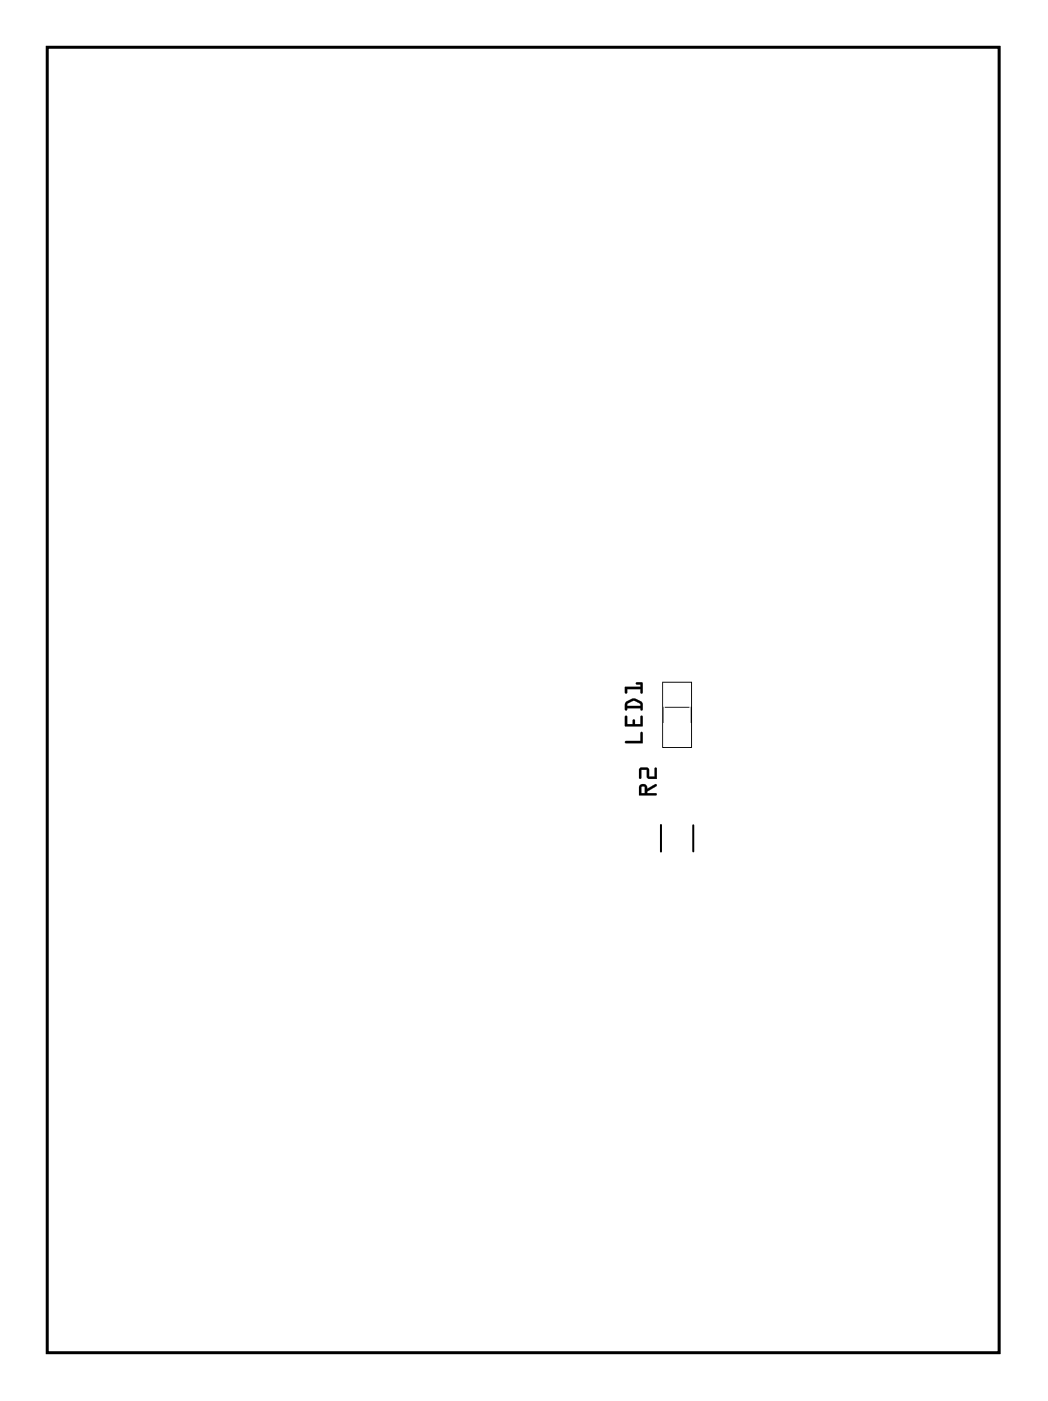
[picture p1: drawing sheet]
<svg xmlns="http://www.w3.org/2000/svg" width="81mm" height="108mm" viewBox="0 0 81 108" stroke-linecap="round" stroke-linejoin="round" font-family="sans-serif">
<path d="M3.6 3.6h73.4v100.6h-73.4z" fill="none" stroke="#000" stroke-width=".2"/>
<g fill="#000">
<path d="M3.6 3.6h73.4v100.6h-73.4zM3.6 3.6v100.6h73.4v-100.6z"/>
<path d="M48.2 57.1l.1 .2h1.2v-.9l-.1 .1v.6zM48.2 57.1h1.2v-.6l.1-.1v.9h-1.2zM48.2 55.2v.8h1.3v-.8h-.1v.6h-.5v-.3v-.1l-.1 .1v.3h-.5v-.6zM48.2 55.2h.2l-.1 .6h.5v-.3l.1-.1 .1 .1-.1 .3h.5v-.6h.1v.8h-1.3zM48.4 54.2l.5-.2 .5 .2v.2h-1.1zM48.4 54.2l-.1 .2h1.1l-.1-.2-.3-.2h-.2zM48.2 54.1v.6h.1v-.1h1.1v.1h.1v-.6l-.5-.2-.2-.1zM48.2 54.1l.6-.3 .2 .1 .5 .2 .1 .6-.1 .1-.1-.2h-1.1v.2l-.1-.1zM48.2 52.9v.5h.1v-.3h1.1v.3h.1v-.7v-.1h-.4l-.1 .1h.4v.2zM48.2 52.9h1.2v-.2l-.3 .1-.1-.1 .1-.1h.4l.1 .1v.7h-.2v-.3h-1.1l.1 .3-.1 .1-.1-.1z"/>
<path d="M48.2 57.1l.1 .2h1.2v-.9l-.1 .1v.6zM48.2 55.2v.8h1.3v-.8h-.1v.6h-.5v-.3v-.1l-.1 .1v.3h-.5v-.6zM48.4 54.2l.5-.2 .5 .2v.2h-1.1zM48.2 54.1v.6h.1v-.1h1.1l.1 .1v-.4a.78 .78 0 0 0-1.3-.2zM48.2 52.9v.5h.1v-.3h1.1v.3h.1v-.7v-.1h-.4l-.1 .1h.1h.3v.2z"/>
<path d="M49.5 60.6h.2v.5h-.3zM49.5 60.6l-.1 .5h.3v-.5zM49.3 60.6v.7h1.3l-.1-.2h-.6v-.1l.7-.4v-.2l-.7 .4a.32 .32 0 0 0-.2-.4 .32 .32 0 0 0-.4 .2zM49.4 60.4h.1a.3 .3 0 0 1 .4 .4l.6-.4h.1v.2l-.7 .4v.1h.6l.1 .2h-1.3l-.1-.6zM49.3 59.2v.8l.1-.1v-.6h.5v.7h.7v-.8h-.1v.6h-.5v-.6zM49.3 59.2h.7v.6h.5l-.1-.6h.2v.8h-.7v-.7h-.5v.6l-.1 .1z"/>
<path d="M49.5 60.6h.2v.5h-.3zM49.3 60.5v.8h1.3l-.1-.2h-.6v-.1l.7-.4v-.2l-.7 .4a.32 .32 0 0 0-.2-.4 .32 .32 0 0 0-.4 .1zM49.3 59.2v.8l.1-.1v-.6h.5v.7h.7v-.8h-.1v.6h-.5v-.6z"/>
</g>
<path d="M51 63.6v2M53.4 63.6v2" fill="none" stroke="#000" stroke-width=".15"/>
<path d="M51.1 52.6h2.2v5h-2.2zM51.2 54.5h1.9" fill="none" stroke="#000" stroke-width=".1"/>
<path d="M36.2 35.6h1.5v1.4h-1.5z" fill="#fff"/>
<path d="M36.2 35.6h1.5v1.4h-1.5z" fill="none" stroke="#fff" stroke-width=".76" stroke-linecap="butt"/>
<circle cx="37" cy="36.3" r=".74" fill="#fff"/>
<circle cx="37" cy="36.3" r=".74" fill="none" stroke="#fff" stroke-width=".76" stroke-linecap="butt"/>
<circle cx="37" cy="38.9" r=".74" fill="#fff"/>
<circle cx="37" cy="38.9" r=".74" fill="none" stroke="#fff" stroke-width=".76" stroke-linecap="butt"/>
<circle cx="37" cy="41.4" r=".74" fill="#fff"/>
<circle cx="37" cy="41.4" r=".74" fill="none" stroke="#fff" stroke-width=".76" stroke-linecap="butt"/>
<circle cx="21.5" cy="92.2" r=".72" fill="#fff"/>
<circle cx="21.5" cy="92.2" r=".72" fill="none" stroke="#fff" stroke-width=".69" stroke-linecap="butt"/>
<circle cx="21.7" cy="89.7" r=".72" fill="#fff"/>
<circle cx="21.7" cy="89.7" r=".72" fill="none" stroke="#fff" stroke-width=".69" stroke-linecap="butt"/>
<circle cx="21.5" cy="87.1" r=".72" fill="#fff"/>
<circle cx="21.5" cy="87.1" r=".72" fill="none" stroke="#fff" stroke-width=".69" stroke-linecap="butt"/>
<circle cx="21.7" cy="84.6" r=".72" fill="#fff"/>
<circle cx="21.7" cy="84.6" r=".72" fill="none" stroke="#fff" stroke-width=".69" stroke-linecap="butt"/>
<circle cx="21.5" cy="82" r=".72" fill="#fff"/>
<circle cx="21.5" cy="82" r=".72" fill="none" stroke="#fff" stroke-width=".69" stroke-linecap="butt"/>
<circle cx="21.7" cy="79.5" r=".72" fill="#fff"/>
<circle cx="21.7" cy="79.5" r=".72" fill="none" stroke="#fff" stroke-width=".69" stroke-linecap="butt"/>
<circle cx="49.7" cy="41.4" r=".74" fill="#fff"/>
<circle cx="49.7" cy="41.4" r=".74" fill="none" stroke="#fff" stroke-width=".76" stroke-linecap="butt"/>
<circle cx="52.2" cy="41.4" r=".74" fill="#fff"/>
<circle cx="52.2" cy="41.4" r=".74" fill="none" stroke="#fff" stroke-width=".76" stroke-linecap="butt"/>
<circle cx="54.7" cy="41.4" r=".74" fill="#fff"/>
<circle cx="54.7" cy="41.4" r=".74" fill="none" stroke="#fff" stroke-width=".76" stroke-linecap="butt"/>
<path d="M48.9 40.7h1.5v1.4h-1.5z" fill="#fff"/>
<path d="M48.9 40.7h1.5v1.4h-1.5z" fill="none" stroke="#fff" stroke-width=".76" stroke-linecap="butt"/>
<circle cx="42" cy="16" r=".74" fill="#fff"/>
<circle cx="42" cy="16" r=".74" fill="none" stroke="#fff" stroke-width=".76" stroke-linecap="butt"/>
<circle cx="39.5" cy="16" r=".74" fill="#fff"/>
<circle cx="39.5" cy="16" r=".74" fill="none" stroke="#fff" stroke-width=".76" stroke-linecap="butt"/>
<circle cx="72.5" cy="89.7" r=".74" fill="#fff"/>
<circle cx="72.5" cy="89.7" r=".74" fill="none" stroke="#fff" stroke-width=".76" stroke-linecap="butt"/>
<circle cx="70" cy="89.7" r=".74" fill="#fff"/>
<circle cx="70" cy="89.7" r=".74" fill="none" stroke="#fff" stroke-width=".76" stroke-linecap="butt"/>
<path d="M36 48.1h1.9v1.8h-1.9z" fill="#fff"/>
<path d="M36 48.1h1.9v1.8h-1.9z" fill="none" stroke="#fff" stroke-width=".76" stroke-linecap="butt"/>
<circle cx="37" cy="49" r=".91" fill="#fff"/>
<circle cx="37" cy="49" r=".91" fill="none" stroke="#fff" stroke-width=".76" stroke-linecap="butt"/>
<circle cx="44.6" cy="49" r=".91" fill="#fff"/>
<circle cx="44.6" cy="49" r=".91" fill="none" stroke="#fff" stroke-width=".76" stroke-linecap="butt"/>
<circle cx="38.9" cy="23.6" r=".72" fill="#fff"/>
<circle cx="38.9" cy="23.6" r=".72" fill="none" stroke="#fff" stroke-width=".69" stroke-linecap="butt"/>
<circle cx="38.9" cy="30.1" r=".72" fill="#fff"/>
<circle cx="38.9" cy="30.1" r=".72" fill="none" stroke="#fff" stroke-width=".69" stroke-linecap="butt"/>
<circle cx="34.4" cy="23.6" r=".72" fill="#fff"/>
<circle cx="34.4" cy="23.6" r=".72" fill="none" stroke="#fff" stroke-width=".69" stroke-linecap="butt"/>
<circle cx="34.4" cy="30.1" r=".72" fill="#fff"/>
<circle cx="34.4" cy="30.1" r=".72" fill="none" stroke="#fff" stroke-width=".69" stroke-linecap="butt"/>
<path d="M69.2 68.6h1.5v1.5h-1.5z" fill="#fff"/>
<path d="M69.2 68.6h1.5v1.5h-1.5z" fill="none" stroke="#fff" stroke-width=".76" stroke-linecap="butt"/>
<circle cx="70" cy="69.3" r=".74" fill="#fff"/>
<circle cx="70" cy="69.3" r=".74" fill="none" stroke="#fff" stroke-width=".76" stroke-linecap="butt"/>
<circle cx="70" cy="71.9" r=".74" fill="#fff"/>
<circle cx="70" cy="71.9" r=".74" fill="none" stroke="#fff" stroke-width=".76" stroke-linecap="butt"/>
<circle cx="70" cy="74.4" r=".74" fill="#fff"/>
<circle cx="70" cy="74.4" r=".74" fill="none" stroke="#fff" stroke-width=".76" stroke-linecap="butt"/>
<path d="M50.8 61.5h2.7v1.8h-2.7z" fill="#fff"/>
<path d="M50.8 61.5h2.7v1.8h-2.7z" fill="none" stroke="#fff" stroke-width=".25"/>
<path d="M50.8 65.9h2.7v1.8h-2.7z" fill="#fff"/>
<path d="M50.8 65.9h2.7v1.8h-2.7z" fill="none" stroke="#fff" stroke-width=".25"/>
<circle cx="34.4" cy="59.2" r=".69" fill="#fff"/>
<circle cx="34.4" cy="59.2" r=".69" fill="none" stroke="#fff" stroke-width=".74" stroke-linecap="butt"/>
<circle cx="40.9" cy="59.2" r=".69" fill="#fff"/>
<circle cx="40.9" cy="59.2" r=".69" fill="none" stroke="#fff" stroke-width=".74" stroke-linecap="butt"/>
<path d="M69.2 55.9h1.5v1.5h-1.5z" fill="#fff"/>
<path d="M69.2 55.9h1.5v1.5h-1.5z" fill="none" stroke="#fff" stroke-width=".76" stroke-linecap="butt"/>
<circle cx="70" cy="56.6" r=".74" fill="#fff"/>
<circle cx="70" cy="56.6" r=".74" fill="none" stroke="#fff" stroke-width=".76" stroke-linecap="butt"/>
<circle cx="70" cy="59.2" r=".74" fill="#fff"/>
<circle cx="70" cy="59.2" r=".74" fill="none" stroke="#fff" stroke-width=".76" stroke-linecap="butt"/>
<circle cx="70" cy="61.7" r=".74" fill="#fff"/>
<circle cx="70" cy="61.7" r=".74" fill="none" stroke="#fff" stroke-width=".76" stroke-linecap="butt"/>
<path d="M51.2 52.7h1.9v1.6h-1.9z" fill="#fff"/>
<path d="M51.2 52.7h1.9v1.6h-1.9z" fill="none" stroke="#fff" stroke-width=".25"/>
<path d="M51.2 55.8h1.9v1.6h-1.9z" fill="#fff"/>
<path d="M51.2 55.8h1.9v1.6h-1.9z" fill="none" stroke="#fff" stroke-width=".25"/>
<path d="M23.5 48.3h1.5v1.4h-1.5z" fill="#fff"/>
<path d="M23.5 48.3h1.5v1.4h-1.5z" fill="none" stroke="#fff" stroke-width=".76" stroke-linecap="butt"/>
<circle cx="24.3" cy="49" r=".74" fill="#fff"/>
<circle cx="24.3" cy="49" r=".74" fill="none" stroke="#fff" stroke-width=".76" stroke-linecap="butt"/>
<circle cx="21.7" cy="49" r=".74" fill="#fff"/>
<circle cx="21.7" cy="49" r=".74" fill="none" stroke="#fff" stroke-width=".76" stroke-linecap="butt"/>
<circle cx="19.2" cy="49" r=".74" fill="#fff"/>
<circle cx="19.2" cy="49" r=".74" fill="none" stroke="#fff" stroke-width=".76" stroke-linecap="butt"/>
<circle cx="24.3" cy="74.4" r=".74" fill="#fff"/>
<circle cx="24.3" cy="74.4" r=".74" fill="none" stroke="#fff" stroke-width=".76" stroke-linecap="butt"/>
<circle cx="24.3" cy="77" r=".74" fill="#fff"/>
<circle cx="24.3" cy="77" r=".74" fill="none" stroke="#fff" stroke-width=".76" stroke-linecap="butt"/>
<circle cx="24.3" cy="79.5" r=".74" fill="#fff"/>
<circle cx="24.3" cy="79.5" r=".74" fill="none" stroke="#fff" stroke-width=".76" stroke-linecap="butt"/>
<circle cx="24.3" cy="82" r=".74" fill="#fff"/>
<circle cx="24.3" cy="82" r=".74" fill="none" stroke="#fff" stroke-width=".76" stroke-linecap="butt"/>
<circle cx="24.3" cy="84.6" r=".74" fill="#fff"/>
<circle cx="24.3" cy="84.6" r=".74" fill="none" stroke="#fff" stroke-width=".76" stroke-linecap="butt"/>
<circle cx="24.3" cy="87.1" r=".74" fill="#fff"/>
<circle cx="24.3" cy="87.1" r=".74" fill="none" stroke="#fff" stroke-width=".76" stroke-linecap="butt"/>
<circle cx="24.3" cy="89.7" r=".74" fill="#fff"/>
<circle cx="24.3" cy="89.7" r=".74" fill="none" stroke="#fff" stroke-width=".76" stroke-linecap="butt"/>
<circle cx="24.3" cy="92.2" r=".74" fill="#fff"/>
<circle cx="24.3" cy="92.2" r=".74" fill="none" stroke="#fff" stroke-width=".76" stroke-linecap="butt"/>
<circle cx="47.1" cy="92.2" r=".74" fill="#fff"/>
<circle cx="47.1" cy="92.2" r=".74" fill="none" stroke="#fff" stroke-width=".76" stroke-linecap="butt"/>
<circle cx="47.1" cy="89.7" r=".74" fill="#fff"/>
<circle cx="47.1" cy="89.7" r=".74" fill="none" stroke="#fff" stroke-width=".76" stroke-linecap="butt"/>
<circle cx="47.1" cy="87.1" r=".74" fill="#fff"/>
<circle cx="47.1" cy="87.1" r=".74" fill="none" stroke="#fff" stroke-width=".76" stroke-linecap="butt"/>
<circle cx="47.1" cy="84.6" r=".74" fill="#fff"/>
<circle cx="47.1" cy="84.6" r=".74" fill="none" stroke="#fff" stroke-width=".76" stroke-linecap="butt"/>
<circle cx="47.1" cy="82" r=".74" fill="#fff"/>
<circle cx="47.1" cy="82" r=".74" fill="none" stroke="#fff" stroke-width=".76" stroke-linecap="butt"/>
<circle cx="47.1" cy="79.5" r=".74" fill="#fff"/>
<circle cx="47.1" cy="79.5" r=".74" fill="none" stroke="#fff" stroke-width=".76" stroke-linecap="butt"/>
<circle cx="47.1" cy="77" r=".74" fill="#fff"/>
<circle cx="47.1" cy="77" r=".74" fill="none" stroke="#fff" stroke-width=".76" stroke-linecap="butt"/>
<circle cx="47.1" cy="74.4" r=".74" fill="#fff"/>
<circle cx="47.1" cy="74.4" r=".74" fill="none" stroke="#fff" stroke-width=".76" stroke-linecap="butt"/>
</svg>
